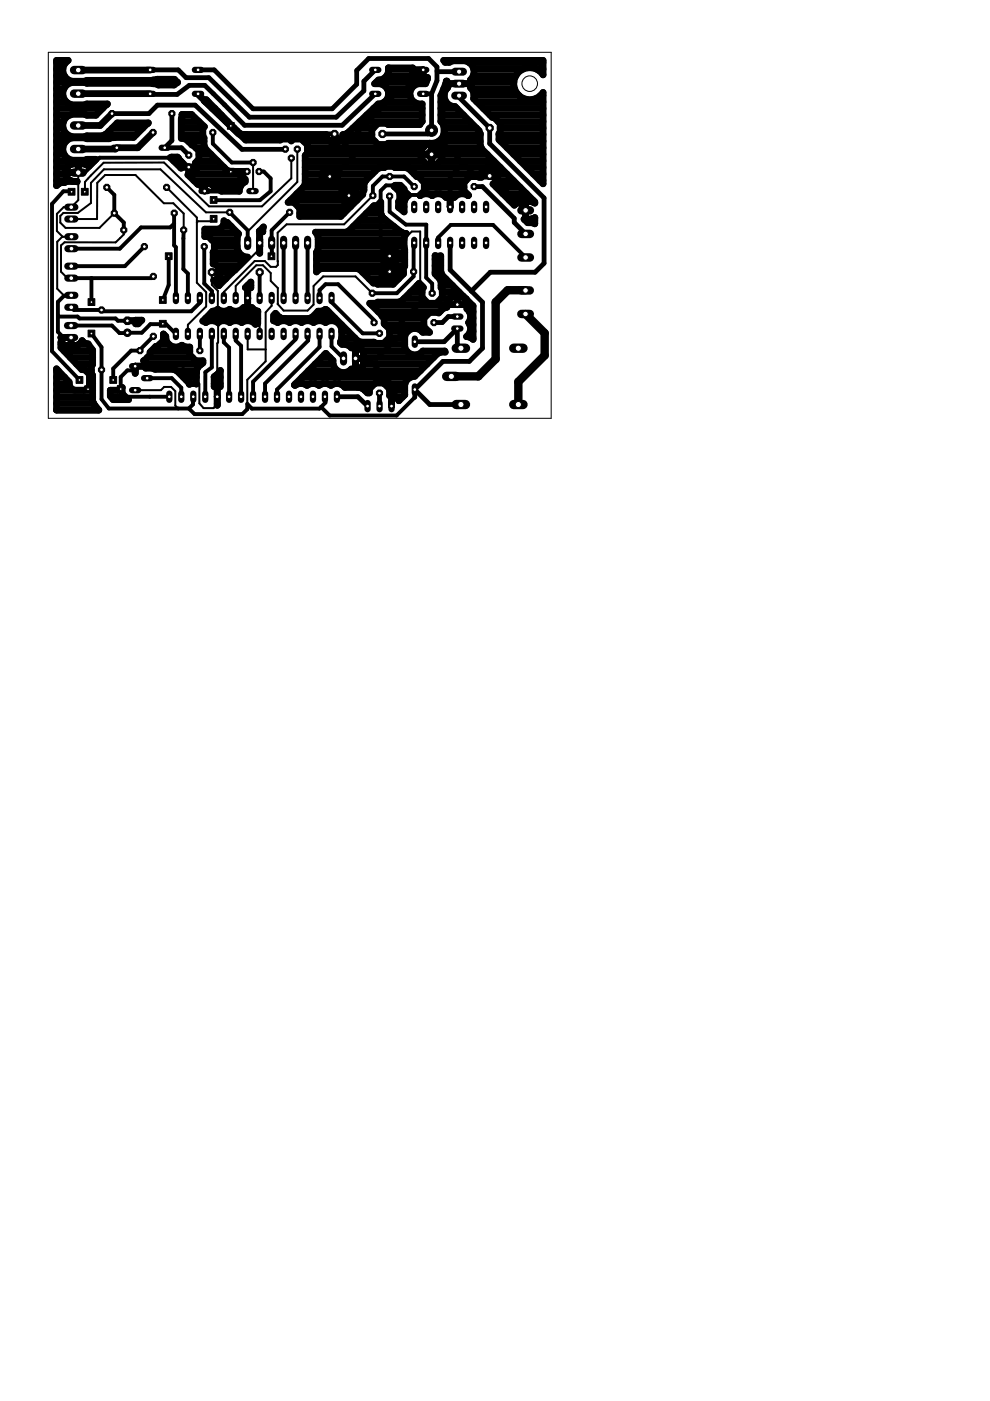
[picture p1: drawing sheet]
<svg xmlns="http://www.w3.org/2000/svg" width="210mm" height="297mm" viewBox="0 0 210 297" stroke-linecap="round" stroke-linejoin="round" font-family="sans-serif">
<g fill="none" stroke="#000" stroke-width="1.4">
<path d="M12 13.3h1.9M12 18.8h1.6M12 17.4h25.6M12 16h1.6M12 14.6h1.3M16.6 14.9h15.2M16.6 19.9h15.2M79.8 17.4h10.6M82 16h6M82.1 18.8h5.1M82.4 14.4a2.12 2.12 0 0 1-2.2 2.6l-.8 .8a2.21 2.21 0 0 1 3 1.6 2.21 2.21 0 0 1-2.2 2.6l-6.5 6.3M82.4 14.4h.1"/>
<path d="M82.4 14.4h5.1a1.56 1.56 0 0 0 .5 1.6M82.4 14.6h5M87.4 14.8h2.3v1.6M88 16l.8 .4h1.9l-.5 1.4h-1.6a2.18 2.18 0 0 0-1.7 2.5 2.18 2.18 0 0 0 2.6 1.7v3.7l-.5 .7h-6.7l-.3-.2h-1.8l-1.4 1.3v1.8l1.4 1.3h1.8l.3-.2h9.6a2.73 2.73 0 0 0 2.2-1.8 2.73 2.73 0 0 0-.6-2.9v-5.4l1.1-2.8M89.7 16h.1M94.1 12.8h21v3.1a3.4 3.4 0 0 0-5-.7 3.4 3.4 0 0 0 0 5.1 3.4 3.4 0 0 0 5-.7v19.4l-9.3-9.4v-1.3l.2-.2v-1.9l-1.3-1.3h-.3l-4-4a2.38 2.38 0 0 0-.6-2.4 1.85 1.85 0 0 0 0-1.6 2.32 2.32 0 0 0 .6-2.4 2.32 2.32 0 0 0-1.8-1.6h-2.6l-.8 .3h-.8zM94.1 18.8h.6M94.6 17.5v-.3h.2l-.1 .7 .2 .6a2.33 2.33 0 0 0-.6 2.6 2.33 2.33 0 0 0 2.2 1.5l5.1 5.1v.4l.2 .2v2.5l.3 .8 11.3 11.2v.3M94.6 17.4h.1M94.7 17.7h5.3M97.3 17.7v.1M99.5 13.3h15.6"/>
<path d="M99.9 17.4h9M100 18.8h9.1M100.3 16h9.1M100.5 14.6h10.4M113.7 14.6h1.4M12 28.6h2.3M12 35.5h2.2M12 32.7h1.6M12 38.3h2.9M12 36.9h1.9M12 34.1h8M12 31.3h1.3"/>
<path d="M12 30h2M12 27.2h1.4M12 25.8h1.5M12 24.4h2.9M12 23h9.8M12 21.6h2.1M12 20.2h1.3M13.7 38.7h.1M13.8 36.6h2.8M15.6 38.5a1.87 1.87 0 0 1-1.8-1.9 1.87 1.87 0 0 1 1.8-1.9l2.3 .1 .9 .5 1.5-1.5-5.1 .2a2.42 2.42 0 0 1-1.9-2.4 2.42 2.42 0 0 1 1.9-2.4h2.8l.4 .2h4.7l1.2-.3h4l3.2-3h-6.6l-2.4 2.3-.8 .4-6.5 .2a2.42 2.42 0 0 1-1.9-2.4 2.42 2.42 0 0 1 1.9-2.4l5.1 .2 2.5-2.4h-4.4l-.4 .2h-2.8a2.42 2.42 0 0 1-1.9-2.3 2.42 2.42 0 0 1 1.9-2.4h2.8l.4 .2h13.8l1.4 .3h3.3l.8-.5-.7-.7h-3.7l-1 .2h-13.9l-.4 .2h-2.8a2.41 2.41 0 0 1-1.9-1.9 2.41 2.41 0 0 1 1.2-2.5h-2.5v26.6l.4-.4 .6-.3h.7M16.2 38.5h.1h-2.1l-.5 .2M16.6 35.5h.1"/>
<path d="M16.6 34.7v1.9M18.3 24.4h2.1M22.2 28.6h6.7M23.1 27.8v.1M23.7 24.1l-2.5 2.5h-4.6M23.8 27.2h6.5M32.4 28.1l-3.2 3.2h-4.4l-.3 .3h-7.9M36.1 33.4l1.5-.1 .3 .5 .8 .7-.3 .3v.9zM36.8 34.1h1.4M38.2 35.5h.2M38.4 35.4h3.3M38.4 28.6h4.6"/>
<path d="M38.4 27.2h4.7M38.4 25.8h3.8M38.6 24.4h2.1M39.9 30h3.4M40 35.4v1.7M40 35.5h.1M40 36.9h.1M40.9 36.9h9.9M41.1 38.3h10.9M41.5 31.3h2M41.7 35.5h5.8M41.8 34.1h4.3"/>
<path d="M42 20l8.6 8.4M42.2 32.7h2.5M43.4 38.9v1.6M43.4 39.7h.1M43.5 21.6h.7M45 23h.6M45.4 39.7h5.5M46.5 24.4h.4M47.9 25.8h.4M49.4 27.2h.3M50.7 28.2l-7-7.1-.4 .3 8.8 8.3h7.3l.2-.2h1.8l.4 .4 .3-.4h1.8l1.3 1.2v1.8l-.5 .5v5.9l-.2 .6-3.4 3.4h1.2l1.2 1.3v1.7h8.8l4.6-4.7v-.6l.3-.3v-1.2l.3-.7 2.5-2.6 .7-.3M50.7 28.2v.1"/>
<path d="M50.7 28.3l.8 .3M50.8 36.3v.7l.9 1h.3v.6a2.01 2.01 0 0 0-1.3 2h-3.7l-.7-.4h-.7M50.9 28.6h18.3v.5l1 1h1.4l1.1-1v-.5h6.1M51.5 28.6h.1M52 36.4l-3.2-.1-.7-.2-4.6-4.6-.2-.7v-1.6l-.3-.2v-1.8l.3-.3-2.7-2.6h-2v.7l-.2 .1v4.2l1.2 .3 2.6 2.4v1.8l-.8 .7 .3 .3v1.3l-1 1h-.9l2.1 2 .7-.2h1.6a1.65 1.65 0 0 1 1.4 1.3M52 36.4h.1M52.2 28.6h.1M64.3 39.7h12.9M64.4 30h5.6M64.7 35.5h16.8M64.7 38.3h3.8M64.7 36.9h3.6"/>
<path d="M64.7 34.1h25M65 32.7h38.3M65.2 31.3h24.5M68.3 37.4h3.2M69.9 35.8v3.2M69.9 38.3h.1M69.9 36.9h.1M70.9 30h.1M71 28.6l-.1 1.5M71.4 38.3h6.2M71.5 36.9h7.5M71.8 30h7.7"/>
<path d="M73.7 28.3h.1M73.7 28.3l-.7 .3M74 39.9v3.2M74.8 27.2h4.4M76.3 25.8h13.2M77.7 24.4h11.8M79.2 23h10.3M81.5 35.5l.2-.2h1.8l.3 .2M81.5 21.6h6.3M82.4 20.2h4.5M83.7 39.7h1.6M83.7 35.5h22.4"/>
<path d="M86 35.5l.7 .3 1.6 1.6h.4l1.3 1.3v1.7l-1 1 .1 .1 .8-.4M87.8 36.9h14.3M89.5 38.3h9.3M90 39.7h8.4M91.1 30.4h.1M91.5 30.5v4.4M91.5 34.1h.1M91.5 31.3h.1M93 30h8.8M93.3 34.1h11.4M93.3 31.3h8.7M93.5 24.4h4.8"/>
<path d="M93.5 23h3.4M93.5 21.6h1.1M93.5 25.8h6.2M93.5 20.2h.7M94.1 28.6h7.7M94.2 27.2h6.8M100.5 20.2h9.5M101.1 21.6h14M102.1 37.3h3.4M102.5 23h12.6M103.8 35.6v1.7M103.8 36.9h.1"/>
<path d="M103.9 24.4h11.2M105.2 39.7h5.1M105.3 38.3h3.6M105.5 36.9h2M105.6 25.8h9.5M105.8 28.6h9.3M106 27.2h9.1M106.1 30h9M107.5 31.3h7.6M108.9 32.7h6.2M110.3 34.1h4.8M111.7 35.5h3.4"/>
<path d="M113.1 36.9h2M114.5 38.3h.6M114.6 20.2h.5M43.4 48.6h2.9a1.52 1.52 0 0 0 1.2-1.8l.3 .4h.4l2.4 2.4-.3 .7v2.4a2.17 2.17 0 0 0 2.2 1.8l-6.1 6.1-1.1-1.2h.3l1-1v-1.4l-1-1h-.4v-2.6l.2-.2v-1.8l-1.2-1.2h-.8zM43.4 49.4h7M44.8 50.8h5.5M45.2 57.7h4.1M45.2 57.7h.1M45.2 55h6.8M45.2 53.6h5.5M45.4 52.2h4.9M45.6 40.2h.1"/>
<path d="M45.9 59.1h2M46 56.3h4.6M47.2 48h1.8M55.1 51.5h.1M55.1 49v4.7M55.1 53.7h.1M55.1 53.6h.1M55.1 52.2h.1M55.1 50.8h.1M55.1 49.4h.1M55.9 48.1l-.2 1-.7-.1zM61.5 42.5h11.2"/>
<path d="M62.9 41.1h9.4M63.2 43.8h11.1M63.5 45.2h9.4M67 49.4h18.5M67.1 56.3h14.5M67.1 55h13.9M67.1 53.6h13.9M67.1 53.5v.1M67.5 52.2h18.2M67.5 50.8h18.2M72.3 41.5h3.3M74 41.1h.1"/>
<path d="M74 42.5h.1M74.9 48h8.6M75.3 42.5h.4M75.6 41.1h1.3M76.3 46.6h5.5M76.9 57.7h4.1M77.7 45.2h3M78.3 59.1h3.6M79.1 43.8h1.6M81 57.6h3.2M81 55v-1.4l.9-.9h1.4l.9 .9v1.4M81 55l.9 .9h1.4l.9-.9"/>
<path d="M81 54.3h3.2M82.6 52.7v6.5M82.6 57.7h.1M82.6 59.1h.1M82.6 56.3h.1M82.6 55h.1M82.6 53.6h.1M83.4 59.1h1.1M83.7 56.3h2.1M84.2 53.6h1.6M84.2 57.7h1.4M84.2 55h1.6"/>
<path d="M84.5 43.8h1.2M84.8 41.1h1.5M84.8 42.5h1M85.4 49.4l-.4-.2-4-3.2-.3-.7v-2.5l-.8 .8h-.6l-5.4 5.4-.6 .2h-6.4l.6 1.1v2.4l-.4 .8M85.4 49.4l.7 .1-.4 .9 .1 6.1-.2 .2v1.4l-2.2 2.2h-3.3l-.3-.3h-.6l-2.9-2.8-.6-.3h-7.5l-.6 .3-.5 .5v-4.1M86.6 41.4l-.6 .6-.3 .8v2.1l-1.2-.9v-1.3l.3-.2M86.6 41.4l-.9-1v-.3l-.8-.8h-1.1l-.3 .2 1.3 1.2v1.8M86.6 41.4h.1M89.3 41.1h9.7M90.8 41.1l.8 .4 .9-.4M92.2 57.7h1.3M92.2 56.3h1.3"/>
<path d="M92.2 55h1.3M93.2 59.1h1.4M93.3 41.1l.8 .3 .5 .5a1.56 1.56 0 0 1 1.7 0l.5-.5 .8-.3M95.4 41.6v2.3M95.4 43.9h.1M95.4 43.8h.1M95.4 42.5h.1M98.4 41.1l.9 .4v-.1l-.9-1v-1.7l1.2-1.3 2.5 .2v-1l1-1h1.4l1 1v1.4l-1 1 4.6 4.5 .6-.6 .7-.2h2.1l.9 .4M106.6 41.1h5.1M108 42.5h5M111.1 46.5h1.4l.9-.4v1.4l-.6-.3h-.9zM111.3 46.6h2.1"/>
<path d="M111.4 42.7v3.8M111.4 44.6h.1M111.4 45.2h.1M111.4 43.8h.1M113.4 43.1h.1M113.4 46.1v.1M12 80h1.7M12 78.6h.4M12.9 73h.5M13.6 74.4h6M14.9 75.8h4.7M15.1 71.6v1.7"/>
<path d="M15.1 73h.1M15.1 71.6h.1M15.1 71.6h-2.2M16.2 77.2h3.4M16.7 73h2.1M17.4 72.2a1.76 1.76 0 0 1-1.5 1.1l-2.1-.1-.9-.7v1.2l4.5 4.7a1.48 1.48 0 0 1 1.6 1.2v2l-.2 .5-.4 .4-.6 .2M17.4 72.2v.1M17.4 72.3l.4 .4 .9 .2 .9 1.3v3.1l-.2 .2v1.8l.2 .2v5.3l.2 .7M18.4 78.6h1M19 80h.6M27 68h1.8M27 68h.1"/>
<path d="M28.7 79.1v.1M28.7 78.6h.1M28.8 67.9h1.3l-.8 .8h-.5zM30.9 77.2h11.8M30.9 77.6h-2.2v1.5M31.2 75.8h9.6M32 74.4h8.2M33.8 73h2.1M34.6 70.8l.6 .5a2.23 2.23 0 0 0 1.1 2.1 2.23 2.23 0 0 0 2.3-.1l.8 .3h.8v1.6l1.3 1.3h1.5v.5a2.11 2.11 0 0 0-1.3 2.1l-.1 2.3-1-.1-.4 .2-.2-.3-2.5-2.6-.7-.3h-3.9l-.6-.2h-1.4a1.58 1.58 0 0 0-.5-1.6l1.4-1.3v-.5l1.2-1.3h.4l1.2-1.2zM34.6 70.8h.1M34.6 71.6h.6M37.4 78.6h4.3"/>
<path d="M38.8 80h2.9M43 68.1l2.1-2.1 1.1-.4a2.3 2.3 0 0 0 2.6 0 2.09 2.09 0 0 0 2.8-.4 1.52 1.52 0 0 0 1.8 0l.4 .4 .8 .4 .1 2.6-.5 .2a2.34 2.34 0 0 0-3-.5 2.5 2.5 0 0 0-2.5 0 2.5 2.5 0 0 0-2.6 0 2.5 2.5 0 0 0-2.5 0zM43.6 67.5h11.1M45 66.1h9.7M45.4 79.9a2.37 2.37 0 0 0 1.3-1.4v3.5l-.5-.2-.8 .2zM45.4 80h1.3M46.4 60.5h.1M46.7 78.6h.1M52 61l1.2-1.2v1.2l-.6-.1zM52.5 60.5h.7M52.5 60.9v4.6M52.5 63.2h.1"/>
<path d="M52.5 64.7h.1M52.5 63.3h.1M52.5 61.9h.1M54.6 66h.1M58 68h.1M58 68l.9 .4a2.46 2.46 0 0 1 2.6-.1 2.52 2.52 0 0 1 2.5 0 2.52 2.52 0 0 1 2.5 0 2.52 2.52 0 0 1 2.6 0 2.19 2.19 0 0 1 3.3 1.4v2.2l-.2 .8 .3 .3h13.3M58 67.5h1.7M64 80h23.1M65.4 78.6h6.1M65.7 67.5h5.3M66.8 77.2h3.8M67.4 66.1h2.3"/>
<path d="M68.2 75.8h1.8M68.8 75.2h.1M70.6 77.2v-.8l-1.5-1.5-6.7 6.7 .1 .1a2.38 2.38 0 0 1 2.7 0 2.39 2.39 0 0 1 2.5 0 2.39 2.39 0 0 1 2.5 0 2.09 2.09 0 0 1 2.9 .4h3.2M72 68.9h.4M72.4 71.6h2.8M72.4 70.3h1.4M73.3 73l.8 .4 .4 .4a1.71 1.71 0 0 1 2.6 1.3v1.8a1.71 1.71 0 0 1-2.6 1.3 2.24 2.24 0 0 1-2.3 .7 2.24 2.24 0 0 1-1.6-1.7M74.1 78.6h15.1M75.4 74.4h.1M75.4 73.5v5M75.4 76h1.7M75.4 77.2h.1"/>
<path d="M75.4 75.8h.1M76.9 74.4h9.3M77 77.2h13.6M77.1 75.8h14.8M78.8 64.7h15.9M80.2 66.1h13.1M81.4 67.5h8.5M81.7 68.9h8.2M82.5 71.6h3.3M82.6 70.3h3.9M85.7 63.3h4M87 61.9h2.5"/>
<path d="M88.4 60.5h1M89.4 70.3h1.4M89.9 67.5v1.8l1.2 1.2h-1.5a2.16 2.16 0 0 0-2.2-.8 2.16 2.16 0 0 0-1.6 1.7v2.1a2.16 2.16 0 0 0 1.6 1.7 2.16 2.16 0 0 0 2.2-.8h4.7l.1 .3h-.9l-.7 .3-4.9 4.8a2.12 2.12 0 0 0-2.1 1.7v2.2M93.5 63.3h1.8M93.5 60.5h2.4M93.8 61.9h3.5M94.7 64.7a1.63 1.63 0 0 1 1.5-1.8h1.5a1.63 1.63 0 0 1 1.6 1.8M94.7 64.6h4.6M94.7 64.7l.1 .4-.9 .3-.9 1-1.9-.1-1.2 1.2M97 62.9v1.7M97 63.3h.1M98.3 62.8l-4.6-4.5-.2-.7v-3.4h-1.3v3.9a2.74 2.74 0 0 1 1.3 2.9l.3 .3v1.8l-1.3 1.2h-1.8l-1.2-1.2v-1.8l.2-.4-.8-.9-3.7 3.8-.7 .3h-4.4l-.3 .2h-1.4l3 3.2v1.1l1.2 1.2v1.7l-1.3 1.3h-1.7l-.3-.3h-2.8l-.7-.2-6.8-6.7-.8 .4h-.7l-1.3 1.3-.6 .2h-5.9a2.02 2.02 0 0 1-1.3-1.1l-.4 .5v1.1"/>
<path d="M98.3 62.8v.1M98.3 62.8l.5 .6M98.6 63.3h.1M98.8 63.4h.1M98.8 63.4l1.5 1.5v7.1l-.2-.2-1.2-.4a2.24 2.24 0 0 0 .5-3.1 2.07 2.07 0 0 0-.4-2.8l.3-.8M99.3 64.7h.8M99.5 66.1h.8M99.6 68.9h.7M99.7 70.3h.6M99.8 67.5h.5M99.8 71.6h.5M12 84.1h7.6"/>
<path d="M12 82.8h7.6M12 85.5h7.8M12 81.4h2.7M15.9 82.7a1.46 1.46 0 0 1-1.2-1.7l-2.7-2.8v8.8h9l-1.2-1.5M19 81.4h.6M23.5 84.1h2.9M25 82.7l.5-.2 .4-.4a2.06 2.06 0 0 0 1.4 2.6h-3.3l-.6-.7v-1.3l2.5 .1M40.1 81.4h.3M41.5 81.4h.1M45.4 81.4h1.3M46.1 84.1h.1M46.1 81.8v4.1"/>
<path d="M46.1 85.9h.1M46.1 82.8h.1M46.1 85.5h.1M62.6 81.4h.7M64.3 81.4h1.5M66.9 81.4h1.5M69.4 81.4h1.5M72 81.4h7.4M76.3 82.1h.1M76.3 82.1l.7 .3M77 82.4l.9 .9h.4v-.8l1.3-1.3h1.7l1.3 1.3v1.4a1.64 1.64 0 0 1 2 1.1l1.2-1.3M77 82.4h.1"/>
<path d="M77.3 82.8h1M81.5 81.4h4.4M82.6 82.8h3.2M83 84.1h.1M83 83.8v2.3M83 85.5h.1M84 84.1h1.4M85.8 83.7h.1"/>
<circle cx="69.9" cy="37.4" r="1.76"/>
<circle cx="91.5" cy="32.7" r="2.42"/>
<circle cx="74" cy="41.5" r="1.76"/>
<circle cx="82.6" cy="57.6" r="1.76"/>
</g>
<g fill="none" stroke="#000" stroke-width=".42">
<path d="M31.8 19.9l.2 .1M31.8 14.8v.1M42 19.9v.1M88.5 14.8h1.2v.3M92.6 15.1l.2 .1M16.6 36.6v5.8l-1.5 1.5h-1.6l-1.4 1.4v3.7l1.2 1.2M35.3 39.7l6.4 6.4v13.8l2 2v3.1l-3.9 3.9v1.9M48.8 26.6l1.8 1.6v.2M49.1 36.4h-.2M53.7 34.5v5.9l-.2 .1M60.5 31.6v.1M61.8 33.5v4.3l-6.3 6h-11.2l-9.5-9.3h-12.8l-4 4.1v2.1"/>
<path d="M63 31.6v7l-10.5 10.5v-.3M69.9 37.4h.8M70.8 28.4h.1M75.2 32.7h.2M97.3 20.3v.4M103.8 37.3h.3M14.4 40.6l.8 .1M15.1 46.4h5.5v-7.6l1.7-1.7h6.4l6 6h2l2.2 2.2v3.5M15.2 50.2h-2l-1.1 1.1v9.9l1.5 1.5M26.2 48.8v.9l-1.7 1.7h-10.8l-.8 .6v5.6l1.4 1.4h.8M32.5 58.6l-.3 .4M36.9 45.2h.1"/>
<path d="M45.3 42.4h.5M45.3 46.4l-.5 .5h-2.8l-.3 .3M48.7 45h-5l-9.7-9.1h-12l-2.7 2.9v4.3l-2.8 2h-3.1l-.6 .7v1.4l1.1 1.1h7.2l3.1-3.1M55.1 51.5v1.3l-5 4.9h-5.2v2.7l1.3 1.3v3.6l1.9 1.9M57.6 51.5h.1M58.9 55.4h.1M79.1 41.5l-6.1 6.1h-12.2l-1.9 1.7v6.9l-.4 .4h-1.1l-1.2-1.2h-2.2l-6.5 6.5v1.3M82.6 54.3v3.3M82.6 53.8l4.7-4.7h1.8v14l.6 .5M87.8 51.5l-.1 .1M12.3 66.8l.3 .3M15.1 62.6l-.1 .1"/>
<path d="M21.5 65.7l-.1 .3M29.7 74.1v.2M30.1 70.5l-3.2 .1M34.5 68.6l.1 .1M44.9 63.2h.1M48.1 67.2l-1.9 2v3.4l-.1 .2v12.5l-.8 1.2h-2.1l-.9-1v-4.1l-3.9-3.9h-9.6l-.1 .1M48.1 67.2l.5-.5h4.5l2 1.9v2.2M50 63.2v-2.6l4.3-4.4h1.5l1.6 1.7v1.7l1.5 1.5v3.3M52.5 63.2v2.9l-.6 .6M52.5 70.8v3.3h3.8M57.6 63.2v1.6l-1.3 1.4v10.4l-3.9 3.9v5.1M58.9 64.4v.1"/>
<path d="M65.2 70.8l.1 .1M78.9 62.2l-3.5-3.6h-6.9l-2 2v4l-1.3 1.2h-5.1l-1.2-1.3M79.3 67.9v.5M111.4 61.5v.1M25.6 82.5v.2M28.7 82.7h5.4l.7-.7h1.5l.9 .9v3.1l.6 .6M31.8 84.1l-.1 .1M41 84.1l-.1 .1M68.9 84.1l.1 .1"/>
</g>
<g fill="none" stroke="#000" stroke-width="1">
<path d="M31.8 14.8h6l1.7 1.7h4.8l8.6 8.3h18.4l5.9-5.5v-2.1l2.4-2.4M42 14.8h3.4l8.3 8.3h16.7l5.2-5.2v-3l2.6-2.5h12.7l1.7 1.8v2.9l-1.1 2.8M79.6 19.9l-7 6.7h-20.7l-8.5-8.5h-3.3l-2.6 1.9h-5.5M89.7 15.1l-4.9 4.9h-1l-10.6 10.6M89.7 19.9h1.8M91.5 19.9v7.7l-.8 .8h-9.6M92.8 15.2h4.5M97.3 17.7h-1.5l-1.9 1.9v10.7M23.7 24.1h7.9l1.8-1.8h8l9.9 9.4h9.2M36.4 24.1v5.7l-1.5 1.5h3.6l1.5 1.6M40 35.4v1.8l3.4 3.3h4.9l4.1-4.1h-3.3M50.6 28.4h20.2"/>
<path d="M70.9 28.4l4.3 4.3M93.9 30.3l-2.4 2.4h-16.1l-4.7 4.7M93.9 30.3l7 7h2.9M97.3 20.7l6.5 6.4v3.3l11.6 11.6v13.8l-1.9 1.9h-9.6l-4 4M98.2 34.6l-2.8 2.8v6.5M100.5 39.6h1.8l6.7 6.7v.9l2.4 2.4M104.1 37.3l7.3 7.3M95.4 51.5v5.7l6.9 6.9v9.7l-2.8 2.8h-5.6l-6 6M78 76l5 5.4v4.7M87.9 72.5h6.3l2.8-2.8v3.4l.7 .7M97 64.6h-6.1l-1.2-1-4.7 4.7v2.6l-5.1 5.1h-4.5M97 67.1h-1.9l-1.3 1.3h-1.8"/>
<path d="M71.4 84.1h4.5l2 2M80.5 83.4v2.7M87.9 82.6l3.2 3.2h6.6M87.9 82.6v1.6"/>
</g>
<g fill="none" stroke="#000" stroke-width=".83">
<path d="M22.6 39.7l1.6 1.6v3.9l2 2v1.6M40 35.4l-1.9-2h-17l-3.1 3.2h-1.4M45.1 28.1v2.4l4 4h4.6M54.9 36.4h1l1.5 1.4v2.8l-2.3 1.8h-9.3M70.7 37.4v.8l3.3 3.3 6.5-6.5h6.2l3.5 3.5v1.7l-1.1 1.1h-3.7l-2-2h-1.5l-1.2 1.1v12l1.9 1.9M87.8 39.6l-2.1-2.2h-4.6l-2 2v2.1M14.4 40.6h-1l-2.4 2.6v31.3l5.8 6.1M15.1 59h17.1M19.4 59v5.1M30.6 52.3l-4.1 4.1h-11.4M35.8 54.3v6.1l-1.3 3.2M36.9 45.2v6.8l.4 .4v10.8"/>
<path d="M36.9 47.4l-.8 .8h-6.2l-4.5 4.5h-10.2M38.9 48.8v8.3l.9 .9v5.2M43.3 52.3v7.8l1.6 1.6v1.5M48.7 45l3.8 3.8M52.5 49.1v2.4M55.1 57.7v5.5M60.1 51.5v11.7M61.4 45l-3.8 3.8v5.5M62.7 51.5v11.7M65.2 51.5v11.7M82.6 41.6v3.3l3.5 2.7h4.3v11.3l1.2 1.2v2.1M82.6 53.8v3.8"/>
<path d="M87.7 51.6v7l-3.6 3.6h-5.2M92.9 51.5v-1.1l2.7-2.7h8.9l6.9 6.9M12.6 67.1h3.8l.4 .4h7.7l.5 .5h2M15 62.7h-1.4l-1.3 1.3v6.4l1.2 1.2h1.6v4.3l3.6 3.6v3M15.1 69h8.6l1.6 1.6h1.6M15.1 65.2l.6 .5h5.8M19.4 70.7l2.1 2.9v11l1.6 2h16.9M27 70.5h3.1l1.8-1.8h3.3l2.1 2.1M28.7 77.6v.9h-1.7l-1.4 1.4v2.6M29.7 74.3h-1.9l-3.8 3.8v2.5M32.5 71.3l-2.8 2.8M42.4 63.2v1l-1.8 1.8h-19.2"/>
<path d="M42.4 70.8v3.5M44.9 70.8v7.1l-1.4 1v5.2M47.5 70.8v1.8l1.1 1.1v10.4M50 70.8v1.4l1.1 1.1v10.8M62.7 70.8v1.1l-9 9v3.2M65.3 70.9v1.3l-9.1 9.1v2.8M67.8 63.2v-1.7l1.2-1.2h2.7l7.6 7.6M67.8 70.8v2.8l-9.1 9v1.5M70.3 63.2v.9l6.6 6.6h3.6M70.3 70.8v2.6l2.5 2.6M25.6 82.7l1.4 1.4h8.9M31.2 80.2h5.2l2 2v1.9"/>
<path d="M40.9 84.2v1.5l-.9 .9M69 84.2v1.2l-1.3 1.2h-14.3l-1-1v1.2l-1 1h-10.1l-1.3-1.2M87.9 84.2l-3.8 3.9h-14.2l-1.8-1.8"/>
</g>
<path d="M111.4 61.5h-3.8l-2.5 2.6v12l-3.7 3.7h-5.7M111.4 66.6l4.1 4v4.8l-5.6 5.5v4.9" fill="none" stroke="#000" stroke-width="1.8"/>
<path d="M37.3 70.1v1.4" fill="none" stroke="#000" stroke-width="1.3"/>
<circle cx="37.3" cy="70.8" r=".4" fill="#fff" stroke="#000" stroke-width=".21"/>
<path d="M39.8 70.1v1.4" fill="none" stroke="#000" stroke-width="1.3"/>
<circle cx="39.8" cy="70.8" r=".4" fill="#fff" stroke="#000" stroke-width=".21"/>
<path d="M42.4 70.1v1.4" fill="none" stroke="#000" stroke-width="1.3"/>
<circle cx="42.4" cy="70.8" r=".4" fill="#fff" stroke="#000" stroke-width=".21"/>
<path d="M44.9 70.1v1.4" fill="none" stroke="#000" stroke-width="1.3"/>
<circle cx="44.9" cy="70.8" r=".4" fill="#fff" stroke="#000" stroke-width=".21"/>
<path d="M47.5 70.1v1.4" fill="none" stroke="#000" stroke-width="1.3"/>
<circle cx="47.5" cy="70.8" r=".4" fill="#fff" stroke="#000" stroke-width=".21"/>
<path d="M50 70.1v1.4" fill="none" stroke="#000" stroke-width="1.3"/>
<circle cx="50" cy="70.8" r=".4" fill="#fff" stroke="#000" stroke-width=".21"/>
<path d="M52.5 70.1v1.4" fill="none" stroke="#000" stroke-width="1.3"/>
<circle cx="52.5" cy="70.8" r=".4" fill="#fff" stroke="#000" stroke-width=".21"/>
<path d="M55.1 70.1v1.4" fill="none" stroke="#000" stroke-width="1.3"/>
<circle cx="55.1" cy="70.8" r=".4" fill="#fff" stroke="#000" stroke-width=".21"/>
<path d="M57.6 70.1v1.4" fill="none" stroke="#000" stroke-width="1.3"/>
<circle cx="57.6" cy="70.8" r=".4" fill="#fff" stroke="#000" stroke-width=".21"/>
<path d="M60.1 70.1v1.4" fill="none" stroke="#000" stroke-width="1.3"/>
<circle cx="60.1" cy="70.8" r=".4" fill="#fff" stroke="#000" stroke-width=".21"/>
<path d="M62.7 70.1v1.4" fill="none" stroke="#000" stroke-width="1.3"/>
<circle cx="62.7" cy="70.8" r=".4" fill="#fff" stroke="#000" stroke-width=".21"/>
<path d="M65.2 70.1v1.4" fill="none" stroke="#000" stroke-width="1.3"/>
<circle cx="65.2" cy="70.8" r=".4" fill="#fff" stroke="#000" stroke-width=".21"/>
<path d="M67.8 70.1v1.4" fill="none" stroke="#000" stroke-width="1.3"/>
<circle cx="67.8" cy="70.8" r=".4" fill="#fff" stroke="#000" stroke-width=".21"/>
<path d="M70.3 70.1v1.4" fill="none" stroke="#000" stroke-width="1.3"/>
<circle cx="70.3" cy="70.8" r=".4" fill="#fff" stroke="#000" stroke-width=".21"/>
<path d="M70.3 62.5v1.3" fill="none" stroke="#000" stroke-width="1.3"/>
<circle cx="70.3" cy="63.2" r=".4" fill="#fff" stroke="#000" stroke-width=".21"/>
<path d="M67.8 62.5v1.3" fill="none" stroke="#000" stroke-width="1.3"/>
<circle cx="67.8" cy="63.2" r=".4" fill="#fff" stroke="#000" stroke-width=".21"/>
<path d="M65.2 62.5v1.3" fill="none" stroke="#000" stroke-width="1.3"/>
<circle cx="65.2" cy="63.2" r=".4" fill="#fff" stroke="#000" stroke-width=".21"/>
<path d="M62.7 62.5v1.3" fill="none" stroke="#000" stroke-width="1.3"/>
<circle cx="62.7" cy="63.2" r=".4" fill="#fff" stroke="#000" stroke-width=".21"/>
<path d="M60.1 62.5v1.3" fill="none" stroke="#000" stroke-width="1.3"/>
<circle cx="60.1" cy="63.2" r=".4" fill="#fff" stroke="#000" stroke-width=".21"/>
<path d="M57.6 62.5v1.3" fill="none" stroke="#000" stroke-width="1.3"/>
<circle cx="57.6" cy="63.2" r=".4" fill="#fff" stroke="#000" stroke-width=".21"/>
<path d="M55.1 62.5v1.3" fill="none" stroke="#000" stroke-width="1.3"/>
<circle cx="55.1" cy="63.2" r=".4" fill="#fff" stroke="#000" stroke-width=".21"/>
<path d="M52.5 62.5v1.3" fill="none" stroke="#000" stroke-width="1.3"/>
<circle cx="52.5" cy="63.2" r=".4" fill="#fff" stroke="#000" stroke-width=".21"/>
<path d="M50 62.5v1.3" fill="none" stroke="#000" stroke-width="1.3"/>
<circle cx="50" cy="63.2" r=".4" fill="#fff" stroke="#000" stroke-width=".21"/>
<path d="M47.5 62.5v1.3" fill="none" stroke="#000" stroke-width="1.3"/>
<circle cx="47.5" cy="63.2" r=".4" fill="#fff" stroke="#000" stroke-width=".21"/>
<path d="M44.9 62.5v1.3" fill="none" stroke="#000" stroke-width="1.3"/>
<circle cx="44.9" cy="63.2" r=".4" fill="#fff" stroke="#000" stroke-width=".21"/>
<path d="M42.4 62.5v1.3" fill="none" stroke="#000" stroke-width="1.3"/>
<circle cx="42.4" cy="63.2" r=".4" fill="#fff" stroke="#000" stroke-width=".21"/>
<path d="M39.8 62.5v1.3" fill="none" stroke="#000" stroke-width="1.3"/>
<circle cx="39.8" cy="63.2" r=".4" fill="#fff" stroke="#000" stroke-width=".21"/>
<path d="M37.3 62.5v1.3" fill="none" stroke="#000" stroke-width="1.3"/>
<circle cx="37.3" cy="63.2" r=".4" fill="#fff" stroke="#000" stroke-width=".21"/>
<circle cx="61.4" cy="45" r=".71" fill="#000" stroke="#000" stroke-width=".21"/>
<circle cx="61.4" cy="45" r=".4" fill="#fff" stroke="#000" stroke-width=".21"/>
<circle cx="48.7" cy="45" r=".71" fill="#000" stroke="#000" stroke-width=".21"/>
<circle cx="48.7" cy="45" r=".4" fill="#fff" stroke="#000" stroke-width=".21"/>
<path d="M87.8 50.8v1.4" fill="none" stroke="#000" stroke-width="1.3"/>
<circle cx="87.8" cy="51.5" r=".4" fill="#fff" stroke="#000" stroke-width=".21"/>
<path d="M90.4 50.8v1.4" fill="none" stroke="#000" stroke-width="1.3"/>
<circle cx="90.4" cy="51.5" r=".4" fill="#fff" stroke="#000" stroke-width=".21"/>
<path d="M103.1 50.8v1.4" fill="none" stroke="#000" stroke-width="1.3"/>
<circle cx="103.1" cy="51.5" r=".4" fill="#fff" stroke="#000" stroke-width=".21"/>
<path d="M103.1 43.2v1.4" fill="none" stroke="#000" stroke-width="1.3"/>
<circle cx="103.1" cy="43.9" r=".4" fill="#fff" stroke="#000" stroke-width=".21"/>
<path d="M92.9 50.8v1.4" fill="none" stroke="#000" stroke-width="1.3"/>
<circle cx="92.9" cy="51.5" r=".4" fill="#fff" stroke="#000" stroke-width=".21"/>
<path d="M95.4 50.8v1.4" fill="none" stroke="#000" stroke-width="1.3"/>
<circle cx="95.4" cy="51.5" r=".4" fill="#fff" stroke="#000" stroke-width=".21"/>
<path d="M100.5 50.8v1.4" fill="none" stroke="#000" stroke-width="1.3"/>
<circle cx="100.5" cy="51.5" r=".4" fill="#fff" stroke="#000" stroke-width=".21"/>
<path d="M98 50.8v1.4" fill="none" stroke="#000" stroke-width="1.3"/>
<circle cx="98" cy="51.5" r=".4" fill="#fff" stroke="#000" stroke-width=".21"/>
<path d="M100.5 43.2v1.4" fill="none" stroke="#000" stroke-width="1.3"/>
<circle cx="100.5" cy="43.9" r=".4" fill="#fff" stroke="#000" stroke-width=".21"/>
<path d="M98 43.2v1.4" fill="none" stroke="#000" stroke-width="1.3"/>
<circle cx="98" cy="43.9" r=".4" fill="#fff" stroke="#000" stroke-width=".21"/>
<path d="M95.4 43.2v1.4" fill="none" stroke="#000" stroke-width="1.3"/>
<circle cx="95.4" cy="43.9" r=".4" fill="#fff" stroke="#000" stroke-width=".21"/>
<path d="M92.9 43.2v1.4" fill="none" stroke="#000" stroke-width="1.3"/>
<circle cx="92.9" cy="43.9" r=".4" fill="#fff" stroke="#000" stroke-width=".21"/>
<path d="M90.4 43.2v1.4" fill="none" stroke="#000" stroke-width="1.3"/>
<circle cx="90.4" cy="43.9" r=".4" fill="#fff" stroke="#000" stroke-width=".21"/>
<path d="M87.8 43.2v1.4" fill="none" stroke="#000" stroke-width="1.3"/>
<circle cx="87.8" cy="43.9" r=".4" fill="#fff" stroke="#000" stroke-width=".21"/>
<circle cx="82.6" cy="41.6" r=".71" fill="#000" stroke="#000" stroke-width=".21"/>
<circle cx="82.6" cy="41.6" r=".4" fill="#fff" stroke="#000" stroke-width=".21"/>
<circle cx="82.6" cy="54.3" r=".71" fill="#000" stroke="#000" stroke-width=".21"/>
<circle cx="82.6" cy="54.3" r=".4" fill="#fff" stroke="#000" stroke-width=".21"/>
<circle cx="78.9" cy="62.2" r=".71" fill="#000" stroke="#000" stroke-width=".21"/>
<circle cx="78.9" cy="62.2" r=".4" fill="#fff" stroke="#000" stroke-width=".21"/>
<circle cx="91.6" cy="62.2" r=".71" fill="#000" stroke="#000" stroke-width=".21"/>
<circle cx="91.6" cy="62.2" r=".4" fill="#fff" stroke="#000" stroke-width=".21"/>
<circle cx="87.8" cy="39.6" r=".71" fill="#000" stroke="#000" stroke-width=".21"/>
<circle cx="87.8" cy="39.6" r=".4" fill="#fff" stroke="#000" stroke-width=".21"/>
<circle cx="100.5" cy="39.6" r=".71" fill="#000" stroke="#000" stroke-width=".21"/>
<circle cx="100.5" cy="39.6" r=".4" fill="#fff" stroke="#000" stroke-width=".21"/>
<circle cx="82.6" cy="37.4" r=".71" fill="#000" stroke="#000" stroke-width=".21"/>
<circle cx="82.6" cy="37.4" r=".4" fill="#fff" stroke="#000" stroke-width=".21"/>
<circle cx="69.9" cy="37.4" r=".71" fill="#000" stroke="#000" stroke-width=".21"/>
<circle cx="69.9" cy="37.4" r=".4" fill="#fff" stroke="#000" stroke-width=".21"/>
<path d="M96.5 15.2h1.7" fill="none" stroke="#000" stroke-width="1.7"/>
<circle cx="97.3" cy="15.2" r=".55" fill="#fff" stroke="#000" stroke-width=".21"/>
<path d="M96.5 17.7h1.7" fill="none" stroke="#000" stroke-width="1.7"/>
<circle cx="97.3" cy="17.7" r=".55" fill="#fff" stroke="#000" stroke-width=".21"/>
<path d="M96.5 20.3h1.7" fill="none" stroke="#000" stroke-width="1.7"/>
<circle cx="97.3" cy="20.3" r=".55" fill="#fff" stroke="#000" stroke-width=".21"/>
<path d="M15.7 14.9h1.8" fill="none" stroke="#000" stroke-width="1.8"/>
<circle cx="16.6" cy="14.9" r=".59" fill="#fff" stroke="#000" stroke-width=".21"/>
<path d="M15.7 19.9h1.8" fill="none" stroke="#000" stroke-width="1.8"/>
<circle cx="16.6" cy="19.9" r=".59" fill="#fff" stroke="#000" stroke-width=".21"/>
<path d="M78.9 14.8h1.3" fill="none" stroke="#000" stroke-width="1.3"/>
<circle cx="79.6" cy="14.8" r=".4" fill="#fff" stroke="#000" stroke-width=".21"/>
<path d="M89.1 14.8h1.3" fill="none" stroke="#000" stroke-width="1.3"/>
<circle cx="89.7" cy="14.8" r=".4" fill="#fff" stroke="#000" stroke-width=".21"/>
<path d="M41.3 14.8h1.4" fill="none" stroke="#000" stroke-width="1.3"/>
<circle cx="42" cy="14.8" r=".4" fill="#fff" stroke="#000" stroke-width=".21"/>
<path d="M31.2 14.8h1.3" fill="none" stroke="#000" stroke-width="1.3"/>
<circle cx="31.8" cy="14.8" r=".4" fill="#fff" stroke="#000" stroke-width=".21"/>
<path d="M31.2 19.9h1.3" fill="none" stroke="#000" stroke-width="1.3"/>
<circle cx="31.8" cy="19.9" r=".4" fill="#fff" stroke="#000" stroke-width=".21"/>
<path d="M41.3 19.9h1.4" fill="none" stroke="#000" stroke-width="1.3"/>
<circle cx="42" cy="19.9" r=".4" fill="#fff" stroke="#000" stroke-width=".21"/>
<path d="M89.1 19.9h1.3" fill="none" stroke="#000" stroke-width="1.3"/>
<circle cx="89.7" cy="19.9" r=".4" fill="#fff" stroke="#000" stroke-width=".21"/>
<path d="M78.9 19.9h1.3" fill="none" stroke="#000" stroke-width="1.3"/>
<circle cx="79.6" cy="19.9" r=".4" fill="#fff" stroke="#000" stroke-width=".21"/>
<circle cx="91.5" cy="27.6" r="1.27" fill="#000" stroke="#000" stroke-width=".21"/>
<circle cx="91.5" cy="27.6" r=".51" fill="#fff" stroke="#000" stroke-width=".21"/>
<circle cx="91.5" cy="32.7" r="1.38" fill="#000" stroke="#000" stroke-width=".21"/>
<circle cx="91.5" cy="32.7" r=".51" fill="#fff" stroke="#000" stroke-width=".21"/>
<circle cx="81.1" cy="28.4" r=".83" fill="#000" stroke="#000" stroke-width=".21"/>
<circle cx="81.1" cy="28.4" r=".51" fill="#fff" stroke="#000" stroke-width=".21"/>
<circle cx="70.9" cy="28.4" r=".83" fill="#000" stroke="#000" stroke-width=".21"/>
<circle cx="70.9" cy="28.4" r=".51" fill="#fff" stroke="#000" stroke-width=".21"/>
<circle cx="103.8" cy="27.1" r=".83" fill="#000" stroke="#000" stroke-width=".21"/>
<circle cx="103.8" cy="27.1" r=".51" fill="#fff" stroke="#000" stroke-width=".21"/>
<circle cx="103.8" cy="37.3" r=".83" fill="#000" stroke="#000" stroke-width=".21"/>
<circle cx="103.8" cy="37.3" r=".51" fill="#fff" stroke="#000" stroke-width=".21"/>
<circle cx="44.9" cy="57.7" r=".83" fill="#000" stroke="#000" stroke-width=".21"/>
<circle cx="44.9" cy="57.7" r=".51" fill="#fff" stroke="#000" stroke-width=".21"/>
<circle cx="55.1" cy="57.7" r=".83" fill="#000" stroke="#000" stroke-width=".21"/>
<circle cx="55.1" cy="57.7" r=".51" fill="#fff" stroke="#000" stroke-width=".21"/>
<circle cx="38.9" cy="48.8" r=".71" fill="#000" stroke="#000" stroke-width=".21"/>
<circle cx="38.9" cy="48.8" r=".4" fill="#fff" stroke="#000" stroke-width=".21"/>
<circle cx="26.2" cy="48.8" r=".71" fill="#000" stroke="#000" stroke-width=".21"/>
<circle cx="26.2" cy="48.8" r=".4" fill="#fff" stroke="#000" stroke-width=".21"/>
<circle cx="36.9" cy="45.2" r=".71" fill="#000" stroke="#000" stroke-width=".21"/>
<circle cx="36.9" cy="45.2" r=".4" fill="#fff" stroke="#000" stroke-width=".21"/>
<circle cx="24.2" cy="45.2" r=".71" fill="#000" stroke="#000" stroke-width=".21"/>
<circle cx="24.2" cy="45.2" r=".4" fill="#fff" stroke="#000" stroke-width=".21"/>
<circle cx="21.5" cy="65.7" r=".71" fill="#000" stroke="#000" stroke-width=".21"/>
<circle cx="21.5" cy="65.7" r=".4" fill="#fff" stroke="#000" stroke-width=".21"/>
<circle cx="21.5" cy="78.4" r=".71" fill="#000" stroke="#000" stroke-width=".21"/>
<circle cx="21.5" cy="78.4" r=".4" fill="#fff" stroke="#000" stroke-width=".21"/>
<path d="M14.4 46.4h1.5" fill="none" stroke="#000" stroke-width="1.5"/>
<circle cx="15.1" cy="46.4" r=".51" fill="#fff" stroke="#000" stroke-width=".21"/>
<path d="M14.4 43.9h1.5" fill="none" stroke="#000" stroke-width="1.5"/>
<circle cx="15.1" cy="43.9" r=".51" fill="#fff" stroke="#000" stroke-width=".21"/>
<path d="M14.4 52.7h1.5" fill="none" stroke="#000" stroke-width="1.5"/>
<circle cx="15.2" cy="52.7" r=".51" fill="#fff" stroke="#000" stroke-width=".21"/>
<path d="M14.4 50.2h1.5" fill="none" stroke="#000" stroke-width="1.5"/>
<circle cx="15.2" cy="50.2" r=".51" fill="#fff" stroke="#000" stroke-width=".21"/>
<path d="M14.4 65.2h1.5" fill="none" stroke="#000" stroke-width="1.5"/>
<circle cx="15.1" cy="65.2" r=".51" fill="#fff" stroke="#000" stroke-width=".21"/>
<path d="M14.4 62.6h1.5" fill="none" stroke="#000" stroke-width="1.5"/>
<circle cx="15.1" cy="62.6" r=".51" fill="#fff" stroke="#000" stroke-width=".21"/>
<circle cx="27" cy="68" r=".87" fill="#000" stroke="#000" stroke-width=".21"/>
<circle cx="27" cy="68" r=".4" fill="#fff" stroke="#000" stroke-width=".21"/>
<circle cx="27" cy="70.5" r=".8" fill="#000" stroke="#000" stroke-width=".21"/>
<circle cx="27" cy="70.5" r=".4" fill="#fff" stroke="#000" stroke-width=".21"/>
<path d="M94.7 79.8h2" fill="none" stroke="#000" stroke-width="2"/>
<circle cx="95.7" cy="79.8" r=".66" fill="#fff" stroke="#000" stroke-width=".21"/>
<path d="M96.7 85.8h2" fill="none" stroke="#000" stroke-width="2"/>
<circle cx="97.7" cy="85.8" r=".66" fill="#fff" stroke="#000" stroke-width=".21"/>
<path d="M96.7 73.8h2" fill="none" stroke="#000" stroke-width="2"/>
<circle cx="97.7" cy="73.8" r=".66" fill="#fff" stroke="#000" stroke-width=".21"/>
<path d="M108.9 73.8h2" fill="none" stroke="#000" stroke-width="2"/>
<circle cx="109.9" cy="73.8" r=".66" fill="#fff" stroke="#000" stroke-width=".21"/>
<path d="M108.9 85.8h2" fill="none" stroke="#000" stroke-width="2"/>
<circle cx="109.9" cy="85.8" r=".66" fill="#fff" stroke="#000" stroke-width=".21"/>
<path d="M87.9 81.9v1.3" fill="none" stroke="#000" stroke-width="1.3"/>
<circle cx="87.9" cy="82.6" r=".4" fill="#fff" stroke="#000" stroke-width=".21"/>
<path d="M87.9 71.8v1.3" fill="none" stroke="#000" stroke-width="1.3"/>
<circle cx="87.9" cy="72.5" r=".4" fill="#fff" stroke="#000" stroke-width=".21"/>
<path d="M96.3 69.7h1.3" fill="none" stroke="#000" stroke-width="1.3"/>
<circle cx="97" cy="69.7" r=".4" fill="#fff" stroke="#000" stroke-width=".21"/>
<path d="M96.3 64.6h1.3" fill="none" stroke="#000" stroke-width="1.3"/>
<circle cx="97" cy="64.6" r=".4" fill="#fff" stroke="#000" stroke-width=".21"/>
<path d="M96.3 67.1h1.3" fill="none" stroke="#000" stroke-width="1.3"/>
<circle cx="97" cy="67.1" r=".4" fill="#fff" stroke="#000" stroke-width=".21"/>
<path d="M77.9 85.4v1.4" fill="none" stroke="#000" stroke-width="1.3"/>
<circle cx="77.9" cy="86.1" r=".4" fill="#fff" stroke="#000" stroke-width=".21"/>
<path d="M83 85.4v1.4" fill="none" stroke="#000" stroke-width="1.3"/>
<circle cx="83" cy="86.1" r=".4" fill="#fff" stroke="#000" stroke-width=".21"/>
<path d="M80.5 85.4v1.4" fill="none" stroke="#000" stroke-width="1.3"/>
<circle cx="80.5" cy="86.1" r=".4" fill="#fff" stroke="#000" stroke-width=".21"/>
<circle cx="80.5" cy="83.4" r=".71" fill="#000" stroke="#000" stroke-width=".21"/>
<circle cx="80.5" cy="83.4" r=".4" fill="#fff" stroke="#000" stroke-width=".21"/>
<circle cx="80.5" cy="70.7" r=".71" fill="#000" stroke="#000" stroke-width=".21"/>
<circle cx="80.5" cy="70.7" r=".4" fill="#fff" stroke="#000" stroke-width=".21"/>
<circle cx="92" cy="68.4" r=".71" fill="#000" stroke="#000" stroke-width=".21"/>
<circle cx="92" cy="68.4" r=".4" fill="#fff" stroke="#000" stroke-width=".21"/>
<circle cx="79.3" cy="68.4" r=".71" fill="#000" stroke="#000" stroke-width=".21"/>
<circle cx="79.3" cy="68.4" r=".4" fill="#fff" stroke="#000" stroke-width=".21"/>
<circle cx="30.6" cy="52.3" r=".71" fill="#000" stroke="#000" stroke-width=".21"/>
<circle cx="30.6" cy="52.3" r=".4" fill="#fff" stroke="#000" stroke-width=".21"/>
<circle cx="43.3" cy="52.3" r=".71" fill="#000" stroke="#000" stroke-width=".21"/>
<circle cx="43.3" cy="52.3" r=".4" fill="#fff" stroke="#000" stroke-width=".21"/>
<path d="M14.4 59h1.5" fill="none" stroke="#000" stroke-width="1.5"/>
<circle cx="15.1" cy="59" r=".51" fill="#fff" stroke="#000" stroke-width=".21"/>
<path d="M14.4 56.4h1.5" fill="none" stroke="#000" stroke-width="1.5"/>
<circle cx="15.1" cy="56.4" r=".51" fill="#fff" stroke="#000" stroke-width=".21"/>
<path d="M72.8 75.2v1.6" fill="none" stroke="#000" stroke-width="1.5"/>
<circle cx="72.8" cy="76" r=".51" fill="#fff" stroke="#000" stroke-width=".21"/>
<path d="M75.4 75.2v1.6" fill="none" stroke="#000" stroke-width="1.5"/>
<circle cx="75.4" cy="76" r=".51" fill="#fff" stroke="#000" stroke-width=".21"/>
<path d="M110.5 66.6h1.8" fill="none" stroke="#000" stroke-width="1.8"/>
<circle cx="111.4" cy="66.6" r=".59" fill="#fff" stroke="#000" stroke-width=".21"/>
<path d="M110.5 61.6h1.8" fill="none" stroke="#000" stroke-width="1.8"/>
<circle cx="111.4" cy="61.6" r=".59" fill="#fff" stroke="#000" stroke-width=".21"/>
<path d="M110.6 54.6h1.8" fill="none" stroke="#000" stroke-width="1.8"/>
<circle cx="111.4" cy="54.6" r=".59" fill="#fff" stroke="#000" stroke-width=".21"/>
<path d="M110.6 49.6h1.8" fill="none" stroke="#000" stroke-width="1.8"/>
<circle cx="111.4" cy="49.6" r=".59" fill="#fff" stroke="#000" stroke-width=".21"/>
<path d="M110.6 44.6h1.8" fill="none" stroke="#000" stroke-width="1.8"/>
<circle cx="111.4" cy="44.6" r=".59" fill="#fff" stroke="#000" stroke-width=".21"/>
<path d="M65.2 50.7v1.6" fill="none" stroke="#000" stroke-width="1.5"/>
<circle cx="65.2" cy="51.5" r=".51" fill="#fff" stroke="#000" stroke-width=".21"/>
<path d="M62.7 50.7v1.6" fill="none" stroke="#000" stroke-width="1.5"/>
<circle cx="62.7" cy="51.5" r=".51" fill="#fff" stroke="#000" stroke-width=".21"/>
<path d="M60.1 50.7v1.6" fill="none" stroke="#000" stroke-width="1.5"/>
<circle cx="60.1" cy="51.5" r=".51" fill="#fff" stroke="#000" stroke-width=".21"/>
<path d="M57.6 50.7v1.6" fill="none" stroke="#000" stroke-width="1.5"/>
<circle cx="57.6" cy="51.5" r=".51" fill="#fff" stroke="#000" stroke-width=".21"/>
<path d="M55.1 50.7v1.6" fill="none" stroke="#000" stroke-width="1.5"/>
<circle cx="55.1" cy="51.5" r=".51" fill="#fff" stroke="#000" stroke-width=".21"/>
<path d="M52.5 50.7v1.6" fill="none" stroke="#000" stroke-width="1.5"/>
<circle cx="52.5" cy="51.5" r=".51" fill="#fff" stroke="#000" stroke-width=".21"/>
<circle cx="87.7" cy="57.6" r=".71" fill="#000" stroke="#000" stroke-width=".21"/>
<circle cx="87.7" cy="57.6" r=".4" fill="#fff" stroke="#000" stroke-width=".21"/>
<circle cx="82.6" cy="57.6" r=".71" fill="#000" stroke="#000" stroke-width=".21"/>
<circle cx="82.6" cy="57.6" r=".4" fill="#fff" stroke="#000" stroke-width=".21"/>
<circle cx="79.1" cy="41.5" r=".71" fill="#000" stroke="#000" stroke-width=".21"/>
<circle cx="79.1" cy="41.5" r=".4" fill="#fff" stroke="#000" stroke-width=".21"/>
<circle cx="74" cy="41.5" r=".71" fill="#000" stroke="#000" stroke-width=".21"/>
<circle cx="74" cy="41.5" r=".4" fill="#fff" stroke="#000" stroke-width=".21"/>
<path d="M35.9 83.5v1.3" fill="none" stroke="#000" stroke-width="1.3"/>
<circle cx="35.9" cy="84.1" r=".4" fill="#fff" stroke="#000" stroke-width=".21"/>
<path d="M38.4 83.5v1.3" fill="none" stroke="#000" stroke-width="1.3"/>
<circle cx="38.4" cy="84.1" r=".4" fill="#fff" stroke="#000" stroke-width=".21"/>
<path d="M41 83.5v1.3" fill="none" stroke="#000" stroke-width="1.3"/>
<circle cx="41" cy="84.1" r=".4" fill="#fff" stroke="#000" stroke-width=".21"/>
<path d="M43.5 83.5v1.3" fill="none" stroke="#000" stroke-width="1.3"/>
<circle cx="43.5" cy="84.1" r=".4" fill="#fff" stroke="#000" stroke-width=".21"/>
<path d="M46.1 83.5v1.3" fill="none" stroke="#000" stroke-width="1.3"/>
<circle cx="46.1" cy="84.1" r=".4" fill="#fff" stroke="#000" stroke-width=".21"/>
<path d="M48.6 83.5v1.3" fill="none" stroke="#000" stroke-width="1.3"/>
<circle cx="48.6" cy="84.1" r=".4" fill="#fff" stroke="#000" stroke-width=".21"/>
<path d="M51.1 83.5v1.3" fill="none" stroke="#000" stroke-width="1.3"/>
<circle cx="51.1" cy="84.1" r=".4" fill="#fff" stroke="#000" stroke-width=".21"/>
<path d="M53.7 83.5v1.3" fill="none" stroke="#000" stroke-width="1.3"/>
<circle cx="53.7" cy="84.1" r=".4" fill="#fff" stroke="#000" stroke-width=".21"/>
<path d="M56.2 83.5v1.3" fill="none" stroke="#000" stroke-width="1.3"/>
<circle cx="56.2" cy="84.1" r=".4" fill="#fff" stroke="#000" stroke-width=".21"/>
<path d="M58.7 83.5v1.3" fill="none" stroke="#000" stroke-width="1.3"/>
<circle cx="58.7" cy="84.1" r=".4" fill="#fff" stroke="#000" stroke-width=".21"/>
<path d="M61.3 83.5v1.3" fill="none" stroke="#000" stroke-width="1.3"/>
<circle cx="61.3" cy="84.1" r=".4" fill="#fff" stroke="#000" stroke-width=".21"/>
<path d="M63.8 83.5v1.3" fill="none" stroke="#000" stroke-width="1.3"/>
<circle cx="63.8" cy="84.1" r=".4" fill="#fff" stroke="#000" stroke-width=".21"/>
<path d="M66.4 83.5v1.3" fill="none" stroke="#000" stroke-width="1.3"/>
<circle cx="66.4" cy="84.1" r=".4" fill="#fff" stroke="#000" stroke-width=".21"/>
<path d="M68.9 83.5v1.3" fill="none" stroke="#000" stroke-width="1.3"/>
<circle cx="68.9" cy="84.1" r=".4" fill="#fff" stroke="#000" stroke-width=".21"/>
<path d="M71.4 83.5v1.3" fill="none" stroke="#000" stroke-width="1.3"/>
<circle cx="71.4" cy="84.1" r=".4" fill="#fff" stroke="#000" stroke-width=".21"/>
<circle cx="40" cy="32.9" r=".71" fill="#000" stroke="#000" stroke-width=".21"/>
<circle cx="40" cy="32.9" r=".4" fill="#fff" stroke="#000" stroke-width=".21"/>
<circle cx="40" cy="35.4" r=".71" fill="#000" stroke="#000" stroke-width=".21"/>
<circle cx="40" cy="35.4" r=".4" fill="#fff" stroke="#000" stroke-width=".21"/>
<circle cx="36.4" cy="24.1" r=".71" fill="#000" stroke="#000" stroke-width=".21"/>
<circle cx="36.4" cy="24.1" r=".4" fill="#fff" stroke="#000" stroke-width=".21"/>
<circle cx="23.7" cy="24.1" r=".71" fill="#000" stroke="#000" stroke-width=".21"/>
<circle cx="23.7" cy="24.1" r=".4" fill="#fff" stroke="#000" stroke-width=".21"/>
<circle cx="45.1" cy="28.1" r=".71" fill="#000" stroke="#000" stroke-width=".21"/>
<circle cx="45.1" cy="28.1" r=".4" fill="#fff" stroke="#000" stroke-width=".21"/>
<circle cx="32.4" cy="28.1" r=".71" fill="#000" stroke="#000" stroke-width=".21"/>
<circle cx="32.4" cy="28.1" r=".4" fill="#fff" stroke="#000" stroke-width=".21"/>
<circle cx="42.4" cy="74.3" r=".71" fill="#000" stroke="#000" stroke-width=".21"/>
<circle cx="42.4" cy="74.3" r=".4" fill="#fff" stroke="#000" stroke-width=".21"/>
<circle cx="29.7" cy="74.3" r=".71" fill="#000" stroke="#000" stroke-width=".21"/>
<circle cx="29.7" cy="74.3" r=".4" fill="#fff" stroke="#000" stroke-width=".21"/>
<circle cx="32.5" cy="58.6" r=".71" fill="#000" stroke="#000" stroke-width=".21"/>
<circle cx="32.5" cy="58.6" r=".4" fill="#fff" stroke="#000" stroke-width=".21"/>
<circle cx="32.5" cy="71.3" r=".71" fill="#000" stroke="#000" stroke-width=".21"/>
<circle cx="32.5" cy="71.3" r=".4" fill="#fff" stroke="#000" stroke-width=".21"/>
<circle cx="22.6" cy="39.7" r=".71" fill="#000" stroke="#000" stroke-width=".21"/>
<circle cx="22.6" cy="39.7" r=".4" fill="#fff" stroke="#000" stroke-width=".21"/>
<circle cx="35.3" cy="39.7" r=".71" fill="#000" stroke="#000" stroke-width=".21"/>
<circle cx="35.3" cy="39.7" r=".4" fill="#fff" stroke="#000" stroke-width=".21"/>
<path d="M24.1 31.3h1.3" fill="none" stroke="#000" stroke-width="1.3"/>
<circle cx="24.8" cy="31.3" r=".4" fill="#fff" stroke="#000" stroke-width=".21"/>
<path d="M34.3 31.3h1.3" fill="none" stroke="#000" stroke-width="1.3"/>
<circle cx="34.9" cy="31.3" r=".4" fill="#fff" stroke="#000" stroke-width=".21"/>
<path d="M52.9 40.5h1.3" fill="none" stroke="#000" stroke-width="1.3"/>
<circle cx="53.5" cy="40.5" r=".4" fill="#fff" stroke="#000" stroke-width=".21"/>
<path d="M42.7 40.5h1.3" fill="none" stroke="#000" stroke-width="1.3"/>
<circle cx="43.4" cy="40.5" r=".4" fill="#fff" stroke="#000" stroke-width=".21"/>
<circle cx="52.4" cy="36.4" r=".71" fill="#000" stroke="#000" stroke-width=".21"/>
<circle cx="52.4" cy="36.4" r=".4" fill="#fff" stroke="#000" stroke-width=".21"/>
<circle cx="53.7" cy="34.5" r=".71" fill="#000" stroke="#000" stroke-width=".21"/>
<circle cx="53.7" cy="34.5" r=".4" fill="#fff" stroke="#000" stroke-width=".21"/>
<circle cx="54.9" cy="36.4" r=".71" fill="#000" stroke="#000" stroke-width=".21"/>
<circle cx="54.9" cy="36.4" r=".4" fill="#fff" stroke="#000" stroke-width=".21"/>
<circle cx="63" cy="31.6" r=".71" fill="#000" stroke="#000" stroke-width=".21"/>
<circle cx="63" cy="31.6" r=".4" fill="#fff" stroke="#000" stroke-width=".21"/>
<circle cx="61.8" cy="33.5" r=".71" fill="#000" stroke="#000" stroke-width=".21"/>
<circle cx="61.8" cy="33.5" r=".4" fill="#fff" stroke="#000" stroke-width=".21"/>
<circle cx="60.5" cy="31.6" r=".71" fill="#000" stroke="#000" stroke-width=".21"/>
<circle cx="60.5" cy="31.6" r=".4" fill="#fff" stroke="#000" stroke-width=".21"/>
<path d="M15.7 26.6h1.8" fill="none" stroke="#000" stroke-width="1.8"/>
<circle cx="16.6" cy="26.6" r=".59" fill="#fff" stroke="#000" stroke-width=".21"/>
<path d="M15.7 31.6h1.8" fill="none" stroke="#000" stroke-width="1.8"/>
<circle cx="16.6" cy="31.6" r=".59" fill="#fff" stroke="#000" stroke-width=".21"/>
<path d="M15.7 36.6h1.8" fill="none" stroke="#000" stroke-width="1.8"/>
<circle cx="16.6" cy="36.6" r=".59" fill="#fff" stroke="#000" stroke-width=".21"/>
<path d="M28 82.7h1.3" fill="none" stroke="#000" stroke-width="1.3"/>
<circle cx="28.7" cy="82.7" r=".4" fill="#fff" stroke="#000" stroke-width=".21"/>
<path d="M28 77.6h1.3" fill="none" stroke="#000" stroke-width="1.3"/>
<circle cx="28.7" cy="77.6" r=".4" fill="#fff" stroke="#000" stroke-width=".21"/>
<path d="M30.5 80.2h1.4" fill="none" stroke="#000" stroke-width="1.3"/>
<circle cx="31.2" cy="80.2" r=".4" fill="#fff" stroke="#000" stroke-width=".21"/>
<path d="M14.3 71.6h1.5" fill="none" stroke="#000" stroke-width="1.5"/>
<circle cx="15.1" cy="71.6" r=".51" fill="#fff" stroke="#000" stroke-width=".21"/>
<path d="M14.3 69h1.5" fill="none" stroke="#000" stroke-width="1.5"/>
<circle cx="15.1" cy="69" r=".51" fill="#fff" stroke="#000" stroke-width=".21"/>
<path d="M18.7 63.3h1.4v1.5h-1.4z" fill="#000" stroke="#000" stroke-width=".21"/>
<circle cx="19.4" cy="64.1" r=".3" fill="#fff" stroke="#000" stroke-width=".21"/>
<path d="M18.7 70h1.4v1.4h-1.4z" fill="#000" stroke="#000" stroke-width=".21"/>
<circle cx="19.4" cy="70.7" r=".3" fill="#fff" stroke="#000" stroke-width=".21"/>
<path d="M17.9 81.8h1.5v1.4h-1.5z" fill="#000" stroke="#000" stroke-width=".21"/>
<circle cx="18.7" cy="82.5" r=".3" fill="#fff" stroke="#000" stroke-width=".21"/>
<path d="M24.9 81.8h1.4v1.4h-1.4z" fill="#000" stroke="#000" stroke-width=".21"/>
<circle cx="25.6" cy="82.5" r=".3" fill="#fff" stroke="#000" stroke-width=".21"/>
<path d="M48.2 35.7h1.5v1.4h-1.5z" fill="#000" stroke="#000" stroke-width=".21"/>
<circle cx="48.9" cy="36.4" r=".3" fill="#fff" stroke="#000" stroke-width=".21"/>
<path d="M48.2 26h1.5v1.4h-1.5z" fill="#000" stroke="#000" stroke-width=".21"/>
<circle cx="48.9" cy="26.7" r=".3" fill="#fff" stroke="#000" stroke-width=".21"/>
<path d="M35.1 53.6h1.4v1.4h-1.4z" fill="#000" stroke="#000" stroke-width=".21"/>
<circle cx="35.8" cy="54.3" r=".3" fill="#fff" stroke="#000" stroke-width=".21"/>
<path d="M56.8 53.6h1.5v1.5h-1.5z" fill="#000" stroke="#000" stroke-width=".21"/>
<circle cx="57.6" cy="54.3" r=".3" fill="#fff" stroke="#000" stroke-width=".21"/>
<path d="M33.8 62.9h1.4v1.4h-1.4z" fill="#000" stroke="#000" stroke-width=".21"/>
<circle cx="34.5" cy="63.6" r=".3" fill="#fff" stroke="#000" stroke-width=".21"/>
<path d="M33.8 67.9h1.4v1.5h-1.4z" fill="#000" stroke="#000" stroke-width=".21"/>
<circle cx="34.5" cy="68.6" r=".3" fill="#fff" stroke="#000" stroke-width=".21"/>
<path d="M44.6 41.7h1.4v1.4h-1.4z" fill="#000" stroke="#000" stroke-width=".21"/>
<circle cx="45.3" cy="42.4" r=".3" fill="#fff" stroke="#000" stroke-width=".21"/>
<path d="M44.6 45.7h1.4v1.4h-1.4z" fill="#000" stroke="#000" stroke-width=".21"/>
<circle cx="45.3" cy="46.4" r=".3" fill="#fff" stroke="#000" stroke-width=".21"/>
<path d="M17.3 39.9h1.4v1.5h-1.4z" fill="#000" stroke="#000" stroke-width=".21"/>
<circle cx="18" cy="40.7" r=".3" fill="#fff" stroke="#000" stroke-width=".21"/>
<path d="M14.5 39.9h1.4v1.5h-1.4z" fill="#000" stroke="#000" stroke-width=".21"/>
<circle cx="15.2" cy="40.7" r=".3" fill="#fff" stroke="#000" stroke-width=".21"/>
<path d="M16.1 79.8h1.5v1.5h-1.5z" fill="#000" stroke="#000" stroke-width=".21"/>
<circle cx="16.8" cy="80.6" r=".3" fill="#fff" stroke="#000" stroke-width=".21"/>
<path d="M23.3 79.8h1.4v1.5h-1.4z" fill="#000" stroke="#000" stroke-width=".21"/>
<circle cx="24" cy="80.6" r=".3" fill="#fff" stroke="#000" stroke-width=".21"/>
<g fill="none" stroke="#000" stroke-width=".21">
<path d="M10.2 11.1h106.7v77.6h-106.7z"/>
<circle cx="112.3" cy="17.7" r="1.65"/>
</g>
</svg>
